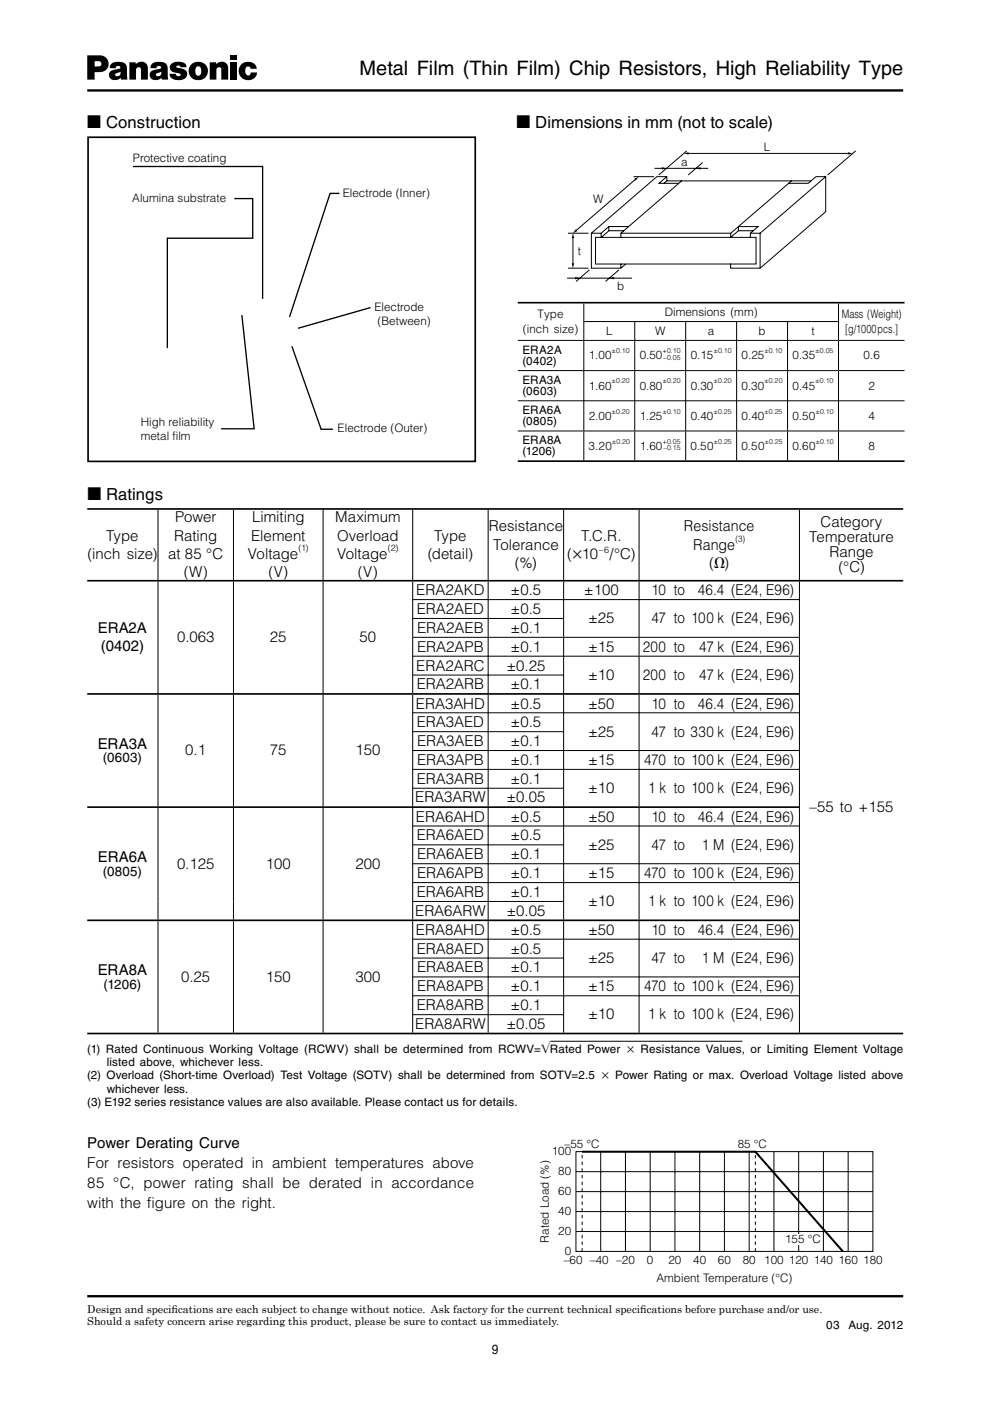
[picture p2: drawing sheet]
<svg xmlns="http://www.w3.org/2000/svg" width="210mm" height="297mm" viewBox="0 0 210 297" stroke-linecap="round" stroke-linejoin="round" font-family="sans-serif">
<defs><g id="words">
<text font-size="4.2" x="76.2" y="15.9">Metal Film (Thin Film) Chip Resistors, High Reliability Type</text>
<g font-size="3.9">
<text x="18.5" y="27.1">■ Construction</text>
<text x="109.5" y="27.1">■ Dimensions in mm (not to scale)</text>
<text x="18.5" y="106.1">■ Ratings</text>
</g>
<g font-size="3.2">
<text x="37.1" y="110.7">Power</text>
<text x="53.4" y="110.7">Limiting</text>
<text x="71" y="110.7">Maximum</text>
<text x="103.6" y="112.7">Resistance</text>
<text x="145" y="112.7">Resistance</text>
<text x="174" y="111.8">Category</text>
<text x="18.6" y="118.5">(inch size)</text>
<text x="22.5" y="114.6">Type</text>
<text x="35.7" y="118.5">at 85 °C</text>
<text x="36.9" y="114.6">Rating</text>
<text x="52.6" y="118.5">Voltage</text>
<text x="53.3" y="114.6">Element</text>
<text x="71.5" y="114.6">Overload</text>
<text x="71.5" y="118.5">Voltage</text>
<text x="90.7" y="118.5">(detail)</text>
<text x="92.1" y="114.6">Type</text>
<text x="104.5" y="116.6">Tolerance</text>
<text x="120.2" y="118.5">(×10</text>
<text x="123.2" y="114.6">T.C.R.</text>
<text x="129.2" y="118.5">/°C)</text>
<text x="147" y="116.6">Range</text>
<text x="171.6" y="115">Temperature</text>
<text x="175.9" y="118.2">Range</text>
<text x="39" y="122.4">(W)</text>
<text x="56.9" y="122.4">(V)</text>
<text x="75.9" y="122.4">(V)</text>
<text x="109.2" y="120.4">(%)</text>
<text x="150.4" y="120.4">(Ω)</text>
<text x="177.8" y="121.3">(°C)</text>
<text x="88.3" y="126.2">ERA2AKD</text>
<text x="88.4" y="130.2">ERA2AED</text>
<text x="108.2" y="130.2">±0.5</text>
<text x="108.2" y="126.2">±0.5</text>
<text x="123.8" y="126.2">±100</text>
<text x="138.1" y="126.2">10 to</text>
<text x="147.9" y="126.2">46.4 (E24, E96)</text>
<text x="20.8" y="134.2">ERA2A</text>
<text x="37.5" y="136.2">0.063</text>
<text x="57.2" y="136.2">25</text>
<text x="76.2" y="136.2">50</text>
<text x="88.4" y="134.2">ERA2AEB</text>
<text x="108.2" y="134.2">±0.1</text>
<text x="124.7" y="132.2">±25</text>
<text x="138.1" y="132.2">47 to 100 k (E24, E96)</text>
<text x="21.4" y="138.1">(0402)</text>
<text x="88.3" y="142.2">ERA2ARC</text>
<text x="88.4" y="138.2">ERA2APB</text>
<text x="107.4" y="142.2">±0.25</text>
<text x="108.2" y="138.2">±0.1</text>
<text x="124.7" y="138.2">±15</text>
<text x="136.3" y="138.2">200 to</text>
<text x="148.3" y="138.2">47 k (E24, E96)</text>
<text x="88.4" y="146.1">ERA2ARB</text>
<text x="108.2" y="146.1">±0.1</text>
<text x="124.7" y="144.1">±10</text>
<text x="136.3" y="144.1">200 to</text>
<text x="148.3" y="144.1">47 k (E24, E96)</text>
<text x="88.2" y="150.2">ERA3AHD</text>
<text x="88.4" y="154.2">ERA3AED</text>
<text x="108.2" y="150.2">±0.5</text>
<text x="108.2" y="154.2">±0.5</text>
<text x="124.7" y="150.2">±50</text>
<text x="138.1" y="150.2">10 to</text>
<text x="147.9" y="150.2">46.4 (E24, E96)</text>
<text x="20.7" y="158.8">ERA3A</text>
<text x="39.3" y="160.2">0.1</text>
<text x="57.2" y="160.2">75</text>
<text x="75.4" y="160.2">150</text>
<text x="88.4" y="158.2">ERA3AEB</text>
<text x="108.2" y="158.2">±0.1</text>
<text x="124.7" y="156.2">±25</text>
<text x="138.1" y="156.2">47 to 330 k (E24, E96)</text>
<text x="88.4" y="166.2">ERA3ARB</text>
<text x="88.4" y="162.2">ERA3APB</text>
<text x="108.2" y="162.2">±0.1</text>
<text x="108.2" y="166.2">±0.1</text>
<text x="124.7" y="162.2">±15</text>
<text x="136.6" y="162.2">470 to 100 k (E24, E96)</text>
<text x="88" y="170.1">ERA3ARW</text>
<text x="107.4" y="170.1">±0.05</text>
<text x="124.7" y="168.1">±10</text>
<text x="137.4" y="168.1">1 k to 100 k (E24, E96)</text>
<text x="171.6" y="172.2">–55 to +155</text>
<text x="88.2" y="174.2">ERA6AHD</text>
<text x="88.4" y="178.2">ERA6AED</text>
<text x="108.2" y="174.2">±0.5</text>
<text x="108.2" y="178.2">±0.5</text>
<text x="124.7" y="174.2">±50</text>
<text x="138.1" y="174.2">10 to</text>
<text x="147.9" y="174.2">46.4 (E24, E96)</text>
<text x="20.7" y="182.8">ERA6A</text>
<text x="37.5" y="184.2">0.125</text>
<text x="56.4" y="184.2">100</text>
<text x="75.4" y="184.2">200</text>
<text x="88.4" y="182.2">ERA6AEB</text>
<text x="108.2" y="182.2">±0.1</text>
<text x="124.7" y="180.2">±25</text>
<text x="138.1" y="180.2">47 to</text>
<text x="148.8" y="180.2">1 M (E24, E96)</text>
<text x="88.4" y="190.2">ERA6ARB</text>
<text x="88.4" y="186.2">ERA6APB</text>
<text x="108.2" y="186.2">±0.1</text>
<text x="108.2" y="190.2">±0.1</text>
<text x="124.7" y="186.2">±15</text>
<text x="136.6" y="186.2">470 to 100 k (E24, E96)</text>
<text x="88" y="194.1">ERA6ARW</text>
<text x="107.4" y="194.1">±0.05</text>
<text x="124.7" y="192.1">±10</text>
<text x="137.4" y="192.1">1 k to 100 k (E24, E96)</text>
<text x="88.2" y="198.2">ERA8AHD</text>
<text x="88.4" y="202.2">ERA8AED</text>
<text x="108.2" y="198.2">±0.5</text>
<text x="108.2" y="202.2">±0.5</text>
<text x="124.7" y="198.2">±50</text>
<text x="138.1" y="198.2">10 to</text>
<text x="147.9" y="198.2">46.4 (E24, E96)</text>
<text x="20.7" y="206.8">ERA8A</text>
<text x="38.4" y="208.2">0.25</text>
<text x="56.4" y="208.2">150</text>
<text x="75.4" y="208.2">300</text>
<text x="88.4" y="206.2">ERA8AEB</text>
<text x="108.2" y="206.2">±0.1</text>
<text x="124.7" y="204.2">±25</text>
<text x="138.1" y="204.2">47 to</text>
<text x="148.8" y="204.2">1 M (E24, E96)</text>
<text x="88.4" y="214.2">ERA8ARB</text>
<text x="88.4" y="210.2">ERA8APB</text>
<text x="108.2" y="210.2">±0.1</text>
<text x="108.2" y="214.2">±0.1</text>
<text x="124.7" y="210.2">±15</text>
<text x="136.6" y="210.2">470 to 100 k (E24, E96)</text>
<text x="88" y="218.1">ERA8ARW</text>
<text x="107.4" y="218.1">±0.05</text>
<text x="124.7" y="216.1">±10</text>
<text x="137.4" y="216.1">1 k to 100 k (E24, E96)</text>
<text x="18.5" y="243.5">Power Derating Curve</text>
<text x="18.5" y="247.7">For resistors operated in ambient temperatures above</text>
<text x="18.5" y="252">85 °C, power rating shall be derated in accordance</text>
<text x="18.5" y="256.2">with the f</text>
<text x="31.2" y="256.2">i gure on the right.</text>
</g>
<g font-size="2.8">
<text x="21.8" y="161.6">(0603)</text>
<text x="21.8" y="185.6">(0805)</text>
<text x="22" y="209.6">(1206)</text>
</g>
<g font-size="2.5">
<text x="28.2" y="34.3">Protective coating</text>
<text x="144.4" y="35.2">a</text>
<text x="161.9" y="32">L</text>
<text x="72.7" y="41.7">Electrode (Inner)</text>
<text x="28.1" y="42.8">Alumina substrate</text>
<text x="125.8" y="42.9">W</text>
<text x="122.5" y="54.1">t</text>
<text x="79.4" y="65.9">Electrode</text>
<text x="130.9" y="61.5">b</text>
<text x="80.1" y="68.9">(Between)</text>
<text x="110.9" y="70.6">(inch size)</text>
<text x="114" y="67.4">Type</text>
<text x="128.5" y="71">L</text>
<text x="138.9" y="71">W</text>
<text x="140.9" y="67">Dimensions (mm)</text>
<text x="150.1" y="71">a</text>
<text x="160.8" y="71">b</text>
<text x="172" y="71">t</text>
<text x="178.5" y="67.4">Mass (Weight)</text>
<text x="179.2" y="70.6">[g/1000 pcs.]</text>
<text x="110.8" y="75">ERA2A</text>
<text x="110.8" y="77.3">(0402)</text>
<text x="124.8" y="76.2">1.00</text>
<text x="135.6" y="76.2">0.50</text>
<text x="146.4" y="76.2">0.15</text>
<text x="157.2" y="76.2">0.25</text>
<text x="168" y="76.2">0.35</text>
<text x="183.1" y="76.2">0.6</text>
<text x="110.8" y="81.4">ERA3A</text>
<text x="110.8" y="83.7">(0603)</text>
<text x="124.9" y="82.6">1.60</text>
<text x="135.6" y="82.6">0.80</text>
<text x="146.4" y="82.6">0.30</text>
<text x="157.2" y="82.6">0.30</text>
<text x="168" y="82.6">0.45</text>
<text x="184.1" y="82.6">2</text>
<text x="110.8" y="87.8">ERA6A</text>
<text x="124.8" y="89">2.00</text>
<text x="135.6" y="89">1.25</text>
<text x="146.4" y="89">0.40</text>
<text x="157.2" y="89">0.40</text>
<text x="168" y="89">0.50</text>
<text x="184.1" y="89">4</text>
<text x="29.9" y="90.2">High reliability</text>
<text x="29.9" y="93.2">metal f</text>
<text x="36.6" y="93.2">ilm</text>
<text x="71.6" y="91.6">Electrode (Outer)</text>
<text x="110.8" y="90.1">(0805)</text>
<text x="110.8" y="94.2">ERA8A</text>
<text x="124.8" y="95.4">3.20</text>
<text x="135.6" y="95.3">1.60</text>
<text x="146.4" y="95.3">0.50</text>
<text x="157.2" y="95.3">0.50</text>
<text x="168" y="95.3">0.60</text>
<text x="184.1" y="95.3">8</text>
<text x="110.8" y="96.5">(1206)</text>
<text x="18.5" y="223.2">(1) Rated Continuous Working Voltage (RCWV) shall be determined from RCWV=√Rated Power × Resistance Values, or Limiting Element Voltage</text>
<text x="22.6" y="226">listed above, whichever less.</text>
<text x="18.5" y="228.9">(2) Overload (Short-time Overload) Test Voltage (SOTV) shall be determined from SOTV=2.5 × Power Rating or max. Overload Voltage listed above</text>
<text x="22.6" y="231.7">whichever less.</text>
<text x="18.5" y="234.5">(3) E192 series resistance values are also available. Please contact us for details.</text>
<text x="117" y="244.9">100</text>
<text x="119.7" y="243.3">–55 °C</text>
<text x="156.4" y="243.5">85 °C</text>
<text x="118.4" y="249.1">80</text>
<text x="118.4" y="257.6">40</text>
<text x="118.4" y="253.3">60</text>
<text x="116.3" y="263.5" transform="rotate(-90 116.3 263.5)">Rated Load (%)</text>
<text x="118.4" y="261.8">20</text>
<text x="166.5" y="263.6">155 °C</text>
<text x="119.5" y="267.9">–60 –40 –20</text>
<text x="119.7" y="266">0</text>
<text x="137.2" y="267.9">0</text>
<text x="141.7" y="267.9">20</text>
<text x="147" y="267.9">40</text>
<text x="152.2" y="267.9">60</text>
<text x="157.5" y="267.9">80</text>
<text x="162" y="267.9">100 120 140 160</text>
<text x="183" y="267.9">180</text>
<text x="139.2" y="271.7">Ambient Temperature (°C)</text>
<text x="175.2" y="281.8">03</text>
<text x="179.9" y="281.8">Aug. 2012</text>
</g>
<g font-size="2.3">
<text x="18.5" y="280.9">Should a safety concern arise regarding this product, please be sure to contact us immediately.</text>
<text x="18.5" y="278.5">Design and specifcations are each subject to change without notice. Ask factory for the current technical specifcations before purchase and/or use.</text>
<text x="36.4" y="278.5">i</text>
<text x="135.7" y="278.5">i</text>
</g>
<g font-size="1.9">
<text x="63.3" y="116.8">(1)</text>
<text x="82.2" y="116.8">(2)</text>
<text x="127" y="117.2">–6</text>
<text x="156" y="114.9">(3)</text>
</g>
<g font-size="1.5">
<text x="129.7" y="74.9">±0.10</text>
<text x="140.5" y="74.9">+0.10</text>
<text x="140.7" y="76.2">–0.05</text>
<text x="151.3" y="74.9">±0.10</text>
<text x="162.1" y="74.9">±0.10</text>
<text x="172.9" y="74.9">±0.05</text>
<text x="129.7" y="81.3">±0.20</text>
<text x="140.5" y="81.3">±0.20</text>
<text x="151.3" y="81.3">±0.20</text>
<text x="162" y="81.3">±0.20</text>
<text x="172.9" y="81.3">±0.10</text>
<text x="129.7" y="87.7">±0.20</text>
<text x="140.5" y="87.7">±0.10</text>
<text x="151.3" y="87.7">±0.25</text>
<text x="162.1" y="87.7">±0.25</text>
<text x="172.9" y="87.7">±0.10</text>
<text x="129.7" y="94">±0.20</text>
<text x="140.5" y="94">+0.05</text>
<text x="140.7" y="95.4">–0.15</text>
<text x="151.3" y="94">±0.25</text>
<text x="162.1" y="94">±0.25</text>
<text x="172.9" y="94">±0.10</text>
</g>
</g></defs>
<path d="M18.5 19.2h173M18.5 274.8h173" fill="none" stroke="#000" stroke-width=".49"/>
<path d="M18.5 11.7h2.5a1.79 1.79 0 0 1 2 1.8 1.79 1.79 0 0 1-2 1.8h-.9v-1.2h.6a.59 .59 0 0 0 .8-.4 .59 .59 0 0 0-.5-.7h-.9v3.9h-1.6zM23.6 13.6a2.6 2.6 0 0 1 3.1 .1l.4 3.2h-1.4l-.2-1 .1-.7-.2 .1a.82 .82 0 0 0-1 .7 .64 .64 0 0 0 1.1-.1v.6a1.3 1.3 0 0 1-1.6 .4 1.3 1.3 0 0 1-.6-1.6l.5-.4 1.3-.3a.36 .36 0 0 0 .4-.4 .36 .36 0 0 0-.5-.2l-.3 .1-.2 .4-1.2-.1v-.4zM27.4 13.2h1.4v.4a1.43 1.43 0 0 1 1.6-.5 1.43 1.43 0 0 1 .9 1.4v2.4h-1.4v-2.2a.53 .53 0 0 0-.6-.5 .53 .53 0 0 0-.5 .6v2.1h-1.4zM32.2 13.6a2.6 2.6 0 0 1 3.2 .1l.3 3.2h-1.4l-.2-1 .1-.7-.2 .1a.82 .82 0 0 0-.9 .7 .64 .64 0 0 0 1-.1l.1 .6a1.3 1.3 0 0 1-1.7 .4 1.3 1.3 0 0 1-.6-1.6l.6-.4 1.2-.3a.36 .36 0 0 0 .5-.4 .36 .36 0 0 0-.6-.2l-.3 .1-.1 .4-1.3-.1v-.4zM36.2 13.6a2.5 2.5 0 0 1 3.2 .1l.1 .6h-1.2a.4 .4 0 0 0-.5-.5 .4 .4 0 0 0-.3 .5l.8 .2a1.24 1.24 0 0 1 1.4 1.2 1.24 1.24 0 0 1-1.3 1.3 1.89 1.89 0 0 1-2.4-1.1v-.3h1.3a.47 .47 0 0 0 .5 .5 .47 .47 0 0 0 .4-.4l-.4-.2a1.59 1.59 0 0 1-1.8-1.3zM40.6 13.7a2.02 2.02 0 0 1 2.9 0 2.02 2.02 0 0 1-.2 2.9l-.8-.9a1.18 1.18 0 0 0-.4-1.7 1.14 1.14 0 0 0-.6 1.7 .55 .55 0 0 0 .5 .4 .55 .55 0 0 0 .5-.4l.8 .9a2.03 2.03 0 0 1-2.7-.2 2.03 2.03 0 0 1 0-2.7zM44.5 13.2h1.3v.4a1.43 1.43 0 0 1 1.6-.5 1.43 1.43 0 0 1 1 1.4v2.4h-1.5v-2.2a.53 .53 0 0 0-.5-.5 .53 .53 0 0 0-.5 .6v2.1h-1.4zM48.9 11.7h1.3v1h-1.3zM48.9 13.2h1.3v3.7h-1.3zM51.1 13.8a1.88 1.88 0 0 1 1.9-.7 1.88 1.88 0 0 1 1.4 1.5h-1.2a.63 .63 0 0 0-.9-.5 .63 .63 0 0 0-.3 .9 .7 .7 0 0 0 .2 .8 .7 .7 0 0 0 .8 .1l.2-.5h1.3a1.95 1.95 0 0 1-1.7 1.6 1.95 1.95 0 0 1-2-1.2l-.2-1z" fill="#000"/>
<path d="M18.7 29.1h82.1v68.7h-82.1z" fill="none" stroke="#000" stroke-width=".35"/>
<g fill="none" stroke="#000" stroke-width=".21">
<path d="M122.1 244.2h63v21.1h-63zM122.1 248.4h63M122.1 252.6h63M122.1 256.9h63M127.4 244.2v21.1M132.6 244.2v21.1M137.9 244.2v21.1M143.1 244.2v21.1M148.3 244.2v21.1M153.6 244.2v21.1M158.8 244.2v21.1M164.1 244.2v21.1"/>
<path d="M169.3 244.2v21.1M174.6 244.2v21.1M179.8 244.2v21.1M122.1 261.1h63"/>
</g>
<path d="M123.4 244.2h36.8l18.5 21.1" fill="none" stroke="#000" stroke-width=".42"/>
<path d="M123.4 265.3v-21.1M160.2 265.3v-21.1" fill="none" stroke="#000" stroke-width=".21" stroke-dasharray=".7 .7" stroke-linecap="butt"/>
<path d="M168.9 261.8h.6v2.1h-.6z" fill="#fff"/>
<g fill="none" stroke="#000" stroke-width=".21">
<path d="M134.3 37.5h4.4M134.7 38l-12.6 10.9M138.8 35.7h11.3M140.8 38.9l.6-.6v-.8h-2.1l-13.9 11.9v7.5h6.2l1.1-.9M141.4 37.5l-1.7 1.4h4.2M141.4 38.3h3.1M145.6 32l-5.9 5.1M145.7 32.5h34.4M149 34.5l-3.1 2.6M167.2 38.9l.6-.6h-23.3l-12.9 11.1v.9h23.3l1.7-1.4M167.8 38.3h4.2M175.1 37.5l-13.9 11.9"/>
<path d="M181.4 32l-5.9 5.1M120.2 59h13.8M120.4 49.4h4.4M120.4 56.9h4.4M121.5 50.3v5.8M125 57.2l-2.9 2.5M127.4 50.3h4.2M127.5 49.4v.9M129.1 48v.9M131.2 57.2l-2.8 2.5M131.6 56h23.3M132.3 48.9h-3.2l-1.6 1.4h-1.2v5.7h5.3v.9"/>
<path d="M133.3 48h-4.2l-1.6 1.4h-2.1M154.8 50.3h4.3M154.9 49.4v.9M159.1 49.4h2.1v7.5M159.7 48.9h-3.1v-.9l10.6-9.1h4.2l1.6-1.4h2.1v7.4l-13.9 12h-6.3v-.9h5.4v-5.7h-1.2v-.9l1.6-1.4h-4.1l-1.7 1.4h-23.3M109.8 78.6h82M109.8 72.2h82M123.7 68.2h54.2M123.8 64.4v3.7M123.8 68.3v3.8M123.8 78.7v6.2M123.8 72.3v6.2"/>
<path d="M134.6 68.3v3.8M134.6 78.7v6.2M134.6 72.3v6.2M145.4 68.3v3.8M145.4 78.7v6.2M145.4 72.3v6.2M156.2 72.3v6.2M156.2 68.3v3.8M156.2 78.7v6.2M167 68.3v3.8M167 78.7v6.2M167 72.3v6.2"/>
<path d="M177.8 64.4v3.7M177.8 68.3v3.8M177.8 72.3v6.2M177.8 78.7v6.2M109.8 85h82M109.8 91.4h82M123.8 85.1v6.2M123.8 91.5v6.1M134.6 85.1v6.2M134.6 91.5v6.1M145.4 85.1v6.2M145.4 91.5v6.1"/>
<path d="M156.2 85.1v6.2M156.2 91.5v6.1M167 85.1v6.2M167 91.5v6.1M177.8 85.1v6.2M177.8 91.5v6.1M33.5 108.1v14.9M49.5 108.1v14.9M68.5 108.1v14.9M87.5 108.1v14.9M103.5 108.1v14.9M119.5 108.1v14.9"/>
<path d="M135.5 108.1v14.9M169.5 108.1v14.9M33.5 123.3v23.6M49.5 123.3v23.6M68.5 123.3v23.6M87.4 135.1h82.2M87.4 127.1h82.2M87.4 131.1h32.2M87.5 123.3v3.7M87.5 127.2v3.8M87.5 131.2v3.8M87.5 135.2v3.8"/>
<path d="M87.5 139.2v3.8M103.5 123.3v3.7M103.5 127.2v3.8M103.5 131.2v3.8M103.5 135.2v3.8M103.5 139.2v3.8M119.5 123.3v3.7M119.5 127.2v3.8M119.5 131.2v3.8M119.5 135.2v3.8M119.5 139.2v3.8M135.5 123.3v3.7"/>
<path d="M135.5 127.2v7.8M135.5 135.2v3.8M135.5 139.2v7.7M169.5 123.3v3.7M169.5 127.2v7.8M169.5 135.2v3.8M169.5 139.2v11.8M169.6 139.1h-82.2M33.5 147.3v23.7M49.5 147.3v23.7M68.5 147.3v23.7M87.4 143.1h32.2"/>
<path d="M87.4 151.1h82.2M87.4 155.1h32.2M87.4 159.1h82.2M87.5 143.2v3.7M87.5 147.3v3.7M87.5 151.2v3.8M87.5 155.2v3.8M87.5 159.2v3.8M103.5 143.2v3.7M103.5 147.3v3.7M103.5 151.2v3.8M103.5 155.2v3.8"/>
<path d="M103.5 159.2v3.8M119.5 143.2v3.7M119.5 147.3v3.7M119.5 151.2v3.8M119.5 155.2v3.8M119.5 159.2v3.8M135.5 147.3v3.7M135.5 151.2v7.8M135.5 159.2v3.8M169.5 151.2v7.8M169.5 159.2v3.8M33.5 171.3v23.6"/>
<path d="M49.5 171.3v23.6M68.5 171.3v23.6M87.4 163.1h82.2M87.4 167.1h32.2M87.4 175.1h82.2M87.4 179.1h32.2M87.5 163.2v3.8M87.5 167.2v3.8M87.5 171.3v3.7M87.5 175.2v3.8M87.5 179.2v3.8M103.5 163.2v3.8"/>
<path d="M103.5 167.2v3.8M103.5 171.3v3.7M103.5 175.2v3.8M103.5 179.2v3.8M119.5 163.2v3.8M119.5 167.2v3.8M119.5 171.3v3.7M119.5 175.2v3.8M119.5 179.2v3.8M135.5 163.2v7.8M135.5 171.3v3.7M135.5 175.2v7.8"/>
<path d="M169.5 163.2v11.8M169.5 175.2v7.8M33.5 195.3v23.7M49.5 195.3v23.7M68.5 195.3v23.7M87.4 191.1h32.2M87.4 199.1h82.2M87.4 183.1h82.2M87.4 187.1h82.2M87.5 191.2v3.7M87.5 195.3v3.7M87.5 199.2v3.8"/>
<path d="M87.5 183.2v3.8M87.5 187.2v3.8M103.5 191.2v3.7M103.5 195.3v3.7M103.5 199.2v3.8M103.5 183.2v3.8M103.5 187.2v3.8M119.5 191.2v3.7M119.5 195.3v3.7M119.5 199.2v3.8M119.5 183.2v3.8M119.5 187.2v3.8"/>
<path d="M135.5 195.3v3.7M135.5 199.2v7.8M135.5 183.2v3.8M135.5 187.2v7.7M169.5 183.2v3.8M169.5 187.2v11.8M169.5 199.2v7.8M87.4 203.1h32.2M87.4 207.1h82.2M87.4 211.1h82.2M87.4 215.1h32.2M87.5 203.2v3.8"/>
<path d="M87.5 207.2v3.8M87.5 211.2v3.8M87.5 215.2v3.8M103.5 203.2v3.8M103.5 207.2v3.8M103.5 211.2v3.8M103.5 215.2v3.8M119.5 203.2v3.8M119.5 207.2v3.8M119.5 211.2v3.8M119.5 215.2v3.8M135.5 207.2v3.8"/>
<path d="M135.5 211.2v7.8M169.5 207.2v3.8M169.5 211.2v7.8M116.7 220.8h40.7"/>
</g>
<path d="M134.5 37.9l.9-.4-.6 .8zM140.3 35.4l1 .3-1 .2zM145 32.5l1-.2v.5zM147.5 35.7l1-.3v.5zM179.8 32.3l1 .2-1 .3zM121.5 49.5l.2 1h-.5zM121.2 55.8h.5l-.2 1zM122.1 48.6l.3 .4-.9 .4zM121.9 58.7l1 .3-1 .2zM129.2 59l1-.3v.5z" fill="#000"/>
<path d="M109.8 64.2h82M109.8 97.8h82M18.5 107.9h173M18.5 123.1h173M18.5 147.1h150.9M18.5 171.1h150.9M18.5 195.1h150.9M18.5 219.1h173" fill="none" stroke="#000" stroke-width=".35"/>
<path d="M28.2 35.3h27.5v28.1M49.7 42.1h3.9v8.4h-18.1v23.3M72 41h-2l-8.6 26.2M51.3 66.8l2.6 24.1h-7M61.9 73.4l6.2 17.6h2.5M78.6 65.2l-15.4 4.4" fill="none" stroke="#000" stroke-width=".28"/>
<use href="#words"/>
</svg>
